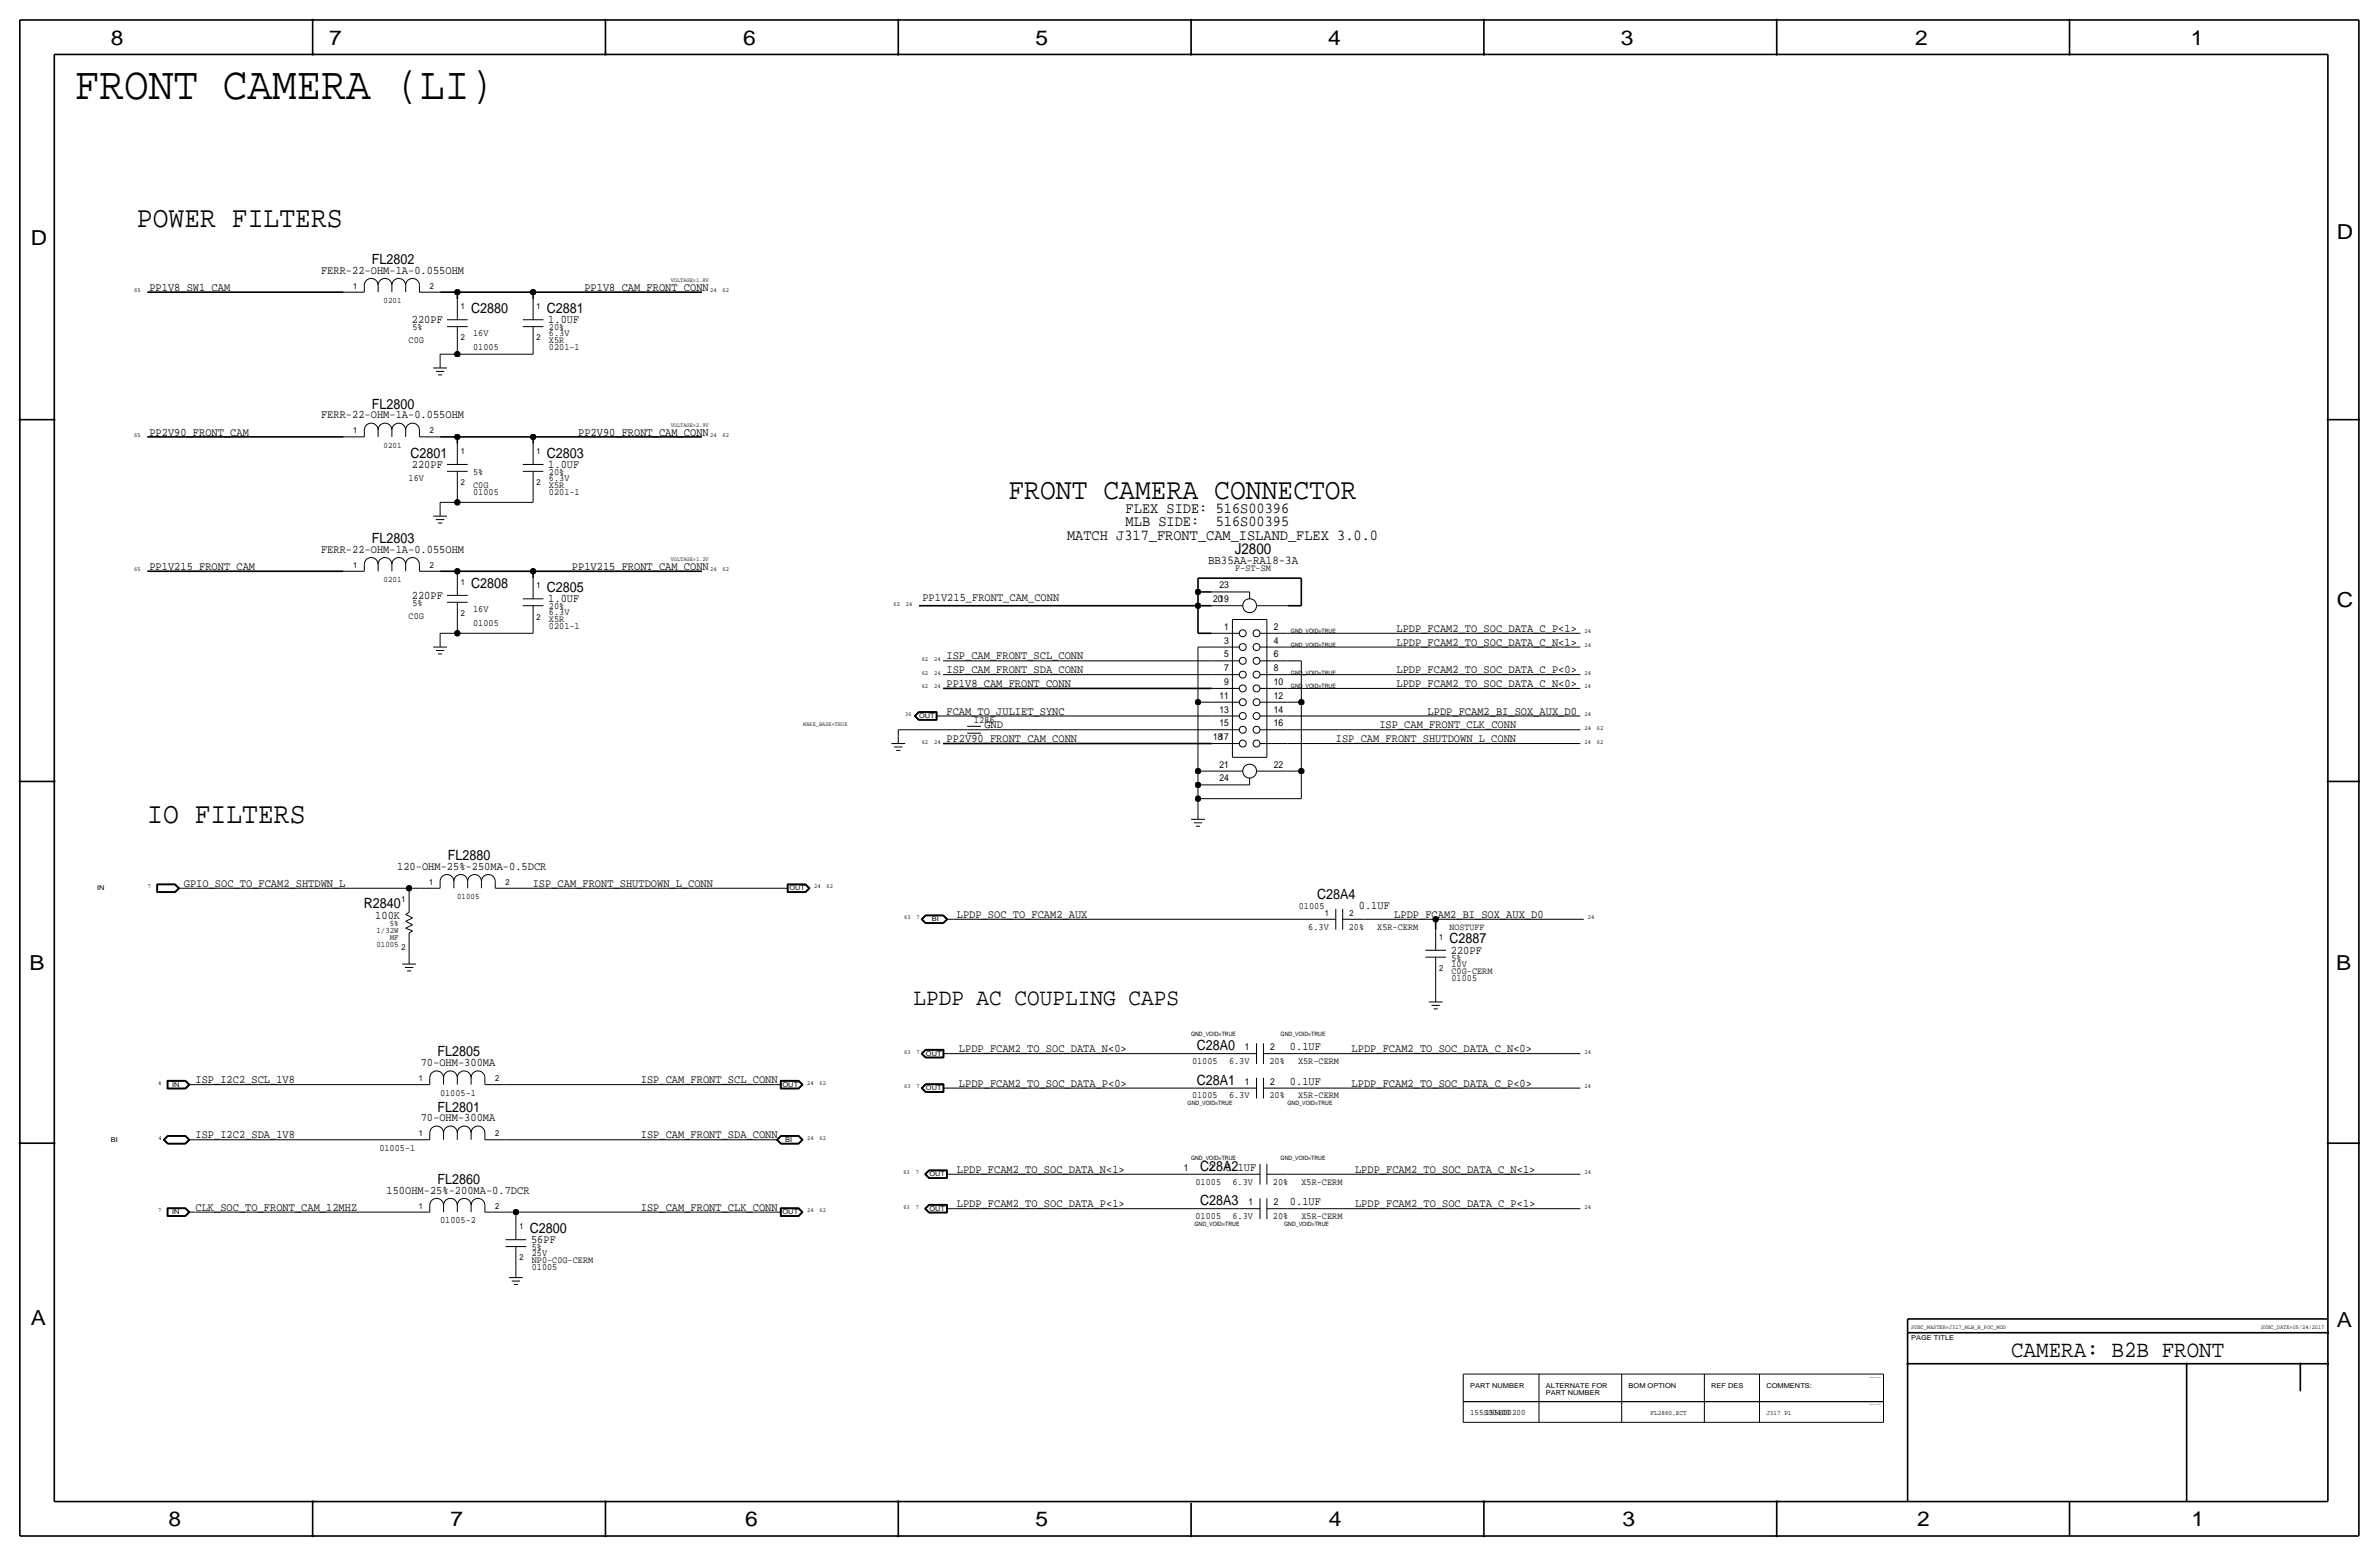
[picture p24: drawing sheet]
<svg xmlns="http://www.w3.org/2000/svg" width="877mm" height="574mm" viewBox="0 0 877 574" stroke-linecap="round" stroke-linejoin="round" font-family="sans-serif">
<defs><g id="words">
<text font-size="17" x="27.6" y="36.6">FRONT CAMERA (LI)</text>
<g font-size="10.9">
<text x="50.5" y="83.6">POWER FILTERS</text>
<text x="371.8" y="183.9">FRONT CAMERA CONNECTOR</text>
<text x="54.3" y="303.3">IO FILTERS</text>
</g>
<text font-size="8.7" x="336.7" y="370.6">LPDP AC COUPLING CAPS</text>
<text font-size="8.6" x="741.4" y="500.1">CAMERA: B2B FRONT</text>
<g font-size="7.6">
<text x="40.8" y="16.5">8</text>
<text x="121.3" y="16.5">7</text>
<text x="274" y="16.5">6</text>
<text x="381.7" y="16.5">5</text>
<text x="489.7" y="16.5">4</text>
<text x="597.6" y="16.5">3</text>
<text x="706.1" y="16.5">2</text>
<text x="807.7" y="16.5">1</text>
<text x="861.5" y="88.1">D</text>
<text x="11.4" y="90.4">D</text>
<text x="861.5" y="223.8">C</text>
<text x="10.8" y="357.6">B</text>
<text x="861.3" y="357.4">B</text>
<text x="11.3" y="488.4">A</text>
<text x="861.5" y="489.2">A</text>
<text x="62.2" y="562.6">8</text>
<text x="166" y="562.6">7</text>
<text x="274.8" y="562.6">6</text>
<text x="381.7" y="562.6">5</text>
<text x="489.9" y="562.6">4</text>
<text x="598.1" y="562.6">3</text>
<text x="706.8" y="562.6">2</text>
<text x="807.9" y="562.6">1</text>
</g>
<g font-size="5.6">
<text x="415" y="189">FLEX SIDE: 516S00396</text>
<text x="415" y="194.1">MLB SIDE:</text>
<text x="448.2" y="194.1">516S00395</text>
<text x="393.4" y="199.1">MATCH J317_FRONT_CAM_ISLAND_FLEX 3.0.0</text>
<text x="455.2" y="204.2">J2800</text>
</g>
<g font-size="5.2">
<text x="137.1" y="97.3">FL2802</text>
<text x="173.7" y="115.3">C2880</text>
<text x="201.6" y="115.3">C2881</text>
<text x="137.1" y="150.6">FL2800</text>
<text x="151.3" y="168.7">C2801</text>
<text x="201.6" y="168.7">C2803</text>
<text x="137.1" y="200.2">FL2803</text>
<text x="173.7" y="216.9">C2808</text>
<text x="201.6" y="218.2">C2805</text>
<text x="165.1" y="317">FL2880</text>
<text x="134.1" y="334.8">R2840</text>
<text x="485.6" y="331.2">C28A4</text>
<text x="534.4" y="347.7">C2887</text>
<text x="161.3" y="389.4">FL2805</text>
<text x="441.2" y="387.1">C28A0</text>
<text x="441.2" y="399.8">C28A1</text>
<text x="161.3" y="409.7">FL2801</text>
<text x="442.5" y="431.5">C28A2</text>
<text x="161.3" y="436.4">FL2860</text>
<text x="442.5" y="444.2">C28A3</text>
<text x="195.3" y="454.4">C2800</text>
</g>
<text font-size="4.4" x="445.4" y="208">BB35AA-RA18-3A</text>
<g font-size="4.3">
<text x="118.4" y="100.8">FERR-22-OHM-1A-0.055OHM</text>
<text x="55.1" y="107.2">PP1V8_SW1_CAM</text>
<text x="215.4" y="107.2">PP1V8_CAM_FRONT_CONN</text>
<text x="151.8" y="119.1">220PF</text>
<text x="202.1" y="119.1">1.0UF</text>
<text x="118.4" y="154.2">FERR-22-OHM-1A-0.055OHM</text>
<text x="55.1" y="160.5">PP2V90_FRONT_CAM</text>
<text x="213.2" y="160.5">PP2V90_FRONT_CAM_CONN</text>
<text x="151.8" y="172.5">220PF</text>
<text x="202.1" y="172.5">1.0UF</text>
<text x="118.4" y="203.7">FERR-22-OHM-1A-0.055OHM</text>
<text x="55.1" y="210.1">PP1V215_FRONT_CAM</text>
<text x="210.9" y="210.1">PP1V215_FRONT_CAM_CONN</text>
<text x="151.8" y="220.7">220PF</text>
<text x="202.1" y="222">1.0UF</text>
<text x="340.1" y="221.5">PP1V215_FRONT_CAM_CONN</text>
<text x="514.8" y="232.9">LPDP_FCAM2_TO_SOC_DATA_C_P&lt;1&gt;</text>
<text x="514.8" y="238">LPDP_FCAM2_TO_SOC_DATA_C_N&lt;1&gt;</text>
<text x="348.9" y="243.1">ISP_CAM_FRONT_SCL_CONN</text>
<text x="348.9" y="248.2">ISP_CAM_FRONT_SDA_CONN</text>
<text x="514.8" y="248.2">LPDP_FCAM2_TO_SOC_DATA_C_P&lt;0&gt;</text>
<text x="348.9" y="253.2">PP1V8_CAM_FRONT_CONN</text>
<text x="514.8" y="253.2">LPDP_FCAM2_TO_SOC_DATA_C_N&lt;0&gt;</text>
<text x="348.9" y="263.4">FCAM_TO_JULIET_SYNC</text>
<text x="526.3" y="263.4">LPDP_FCAM2_BI_SOX_AUX_D0</text>
<text x="362.9" y="268.5">GND</text>
<text x="508.5" y="268.5">ISP_CAM_FRONT_CLK_CONN</text>
<text x="348.9" y="273.6">PP2V90_FRONT_CAM_CONN</text>
<text x="492.5" y="273.6">ISP_CAM_FRONT_SHUTDOWN_L_CONN</text>
<text x="146.4" y="320.5">120-OHM-25%-250MA-0.5DCR</text>
<text x="67.8" y="326.9">GPIO_SOC_TO_FCAM2_SHTDWN_L</text>
<text x="196.4" y="326.9">ISP_CAM_FRONT_SHUTDOWN_L_CONN</text>
<text x="500.9" y="335">0.1UF</text>
<text x="138.3" y="338.6">100K</text>
<text x="352.8" y="338.3">LPDP_SOC_TO_FCAM2_AUX</text>
<text x="514" y="338.3">LPDP_FCAM2_BI_SOX_AUX_D0</text>
<text x="534.9" y="351.5">220PF</text>
<text x="353.5" y="387.9">LPDP_FCAM2_TO_SOC_DATA_N&lt;0&gt;</text>
<text x="475.5" y="387.1">0.1UF</text>
<text x="498.3" y="387.9">LPDP_FCAM2_TO_SOC_DATA_C_N&lt;0&gt;</text>
<text x="155.1" y="392.9">70-OHM-300MA</text>
<text x="72.1" y="399.3">ISP_I2C2_SCL_1V8</text>
<text x="236.3" y="399.3">ISP_CAM_FRONT_SCL_CONN</text>
<text x="353.5" y="400.6">LPDP_FCAM2_TO_SOC_DATA_P&lt;0&gt;</text>
<text x="475.5" y="399.8">0.1UF</text>
<text x="498.3" y="400.6">LPDP_FCAM2_TO_SOC_DATA_C_P&lt;0&gt;</text>
<text x="155.1" y="413.3">70-OHM-300MA</text>
<text x="72.1" y="419.6">ISP_I2C2_SDA_1V8</text>
<text x="236.3" y="419.6">ISP_CAM_FRONT_SDA_CONN</text>
<text x="451.7" y="431.5">0.1UF</text>
<text x="352.8" y="432.3">LPDP_FCAM2_TO_SOC_DATA_N&lt;1&gt;</text>
<text x="499.6" y="432.3">LPDP_FCAM2_TO_SOC_DATA_C_N&lt;1&gt;</text>
<text x="142.5" y="439.9">150OHM-25%-200MA-0.7DCR</text>
<text x="72.1" y="446.3">CLK_SOC_TO_FRONT_CAM_12MHZ</text>
<text x="236.3" y="446.3">ISP_CAM_FRONT_CLK_CONN</text>
<text x="352.8" y="445">LPDP_FCAM2_TO_SOC_DATA_P&lt;1&gt;</text>
<text x="475.5" y="444.2">0.1UF</text>
<text x="499.6" y="445">LPDP_FCAM2_TO_SOC_DATA_C_P&lt;1&gt;</text>
<text x="195.8" y="458.2">56PF</text>
</g>
<text font-size="3.6" x="359" y="266.4">I286</text>
<g font-size="3.5">
<text x="152.1" y="121.7">5%</text>
<text x="174.4" y="124">16V</text>
<text x="202.4" y="121.7">20%</text>
<text x="202.4" y="124">6.3V</text>
<text x="150.6" y="126.5">C0G</text>
<text x="174.4" y="129">01005</text>
<text x="202.4" y="129">0201-1</text>
<text x="202.4" y="126.5">X5R</text>
<text x="150.6" y="177.3">16V</text>
<text x="174.4" y="179.8">C0G</text>
<text x="174.4" y="175">5%</text>
<text x="202.4" y="175">20%</text>
<text x="202.4" y="179.8">X5R</text>
<text x="202.4" y="177.3">6.3V</text>
<text x="174.4" y="182.4">01005</text>
<text x="202.4" y="182.4">0201-1</text>
<text x="455.4" y="210.6">F-ST-SM</text>
<text x="447.2" y="222">2019</text>
<text x="449.6" y="216.9">23</text>
<text x="152.1" y="223.3">5%</text>
<text x="174.4" y="225.6">16V</text>
<text x="202.4" y="224.5">20%</text>
<text x="202.4" y="226.8">6.3V</text>
<text x="150.6" y="228.1">C0G</text>
<text x="174.4" y="230.6">01005</text>
<text x="202.4" y="231.9">0201-1</text>
<text x="202.4" y="229.4">X5R</text>
<text x="451.3" y="232.1">1</text>
<text x="469.6" y="232.1">2</text>
<text x="451.3" y="237.2">3</text>
<text x="469.6" y="237.2">4</text>
<text x="451.3" y="242.3">5</text>
<text x="469.6" y="242.3">6</text>
<text x="451.3" y="247.4">7</text>
<text x="469.6" y="247.4">8</text>
<text x="449.6" y="257.6">11</text>
<text x="451.3" y="252.5">9</text>
<text x="469.6" y="257.6">12</text>
<text x="469.6" y="252.5">10</text>
<text x="449.6" y="262.6">13</text>
<text x="469.6" y="262.6">14</text>
<text x="449.6" y="267.7">15</text>
<text x="469.6" y="267.7">16</text>
<text x="447.2" y="272.8">1817</text>
<text x="449.6" y="283">21</text>
<text x="469.6" y="283">22</text>
<text x="449.6" y="288">24</text>
<text x="478.8" y="335">01005</text>
<text x="482.3" y="342.6">6.3V</text>
<text x="497.2" y="342.6">20%</text>
<text x="507.8" y="342.6">X5R-CERM</text>
<text x="534.4" y="342.6">NOSTUFF</text>
<text x="535.1" y="358.9">C0G-CERM</text>
<text x="535.1" y="354.1">5%</text>
<text x="535.1" y="356.4">10V</text>
<text x="535.1" y="361.4">01005</text>
<text x="459" y="387.1">1</text>
<text x="468.3" y="387.1">2</text>
<text x="439.5" y="392.2">01005</text>
<text x="453.1" y="392.2">6.3V</text>
<text x="468" y="392.2">20%</text>
<text x="478.5" y="392.2">X5R-CERM</text>
<text x="459" y="399.8">1</text>
<text x="468.3" y="399.8">2</text>
<text x="162.2" y="403.9">01005-1</text>
<text x="439.5" y="404.9">01005</text>
<text x="453.1" y="404.9">6.3V</text>
<text x="468" y="404.9">20%</text>
<text x="478.5" y="404.9">X5R-CERM</text>
<text x="139.9" y="424.2">01005-1</text>
<text x="436.4" y="431.5">1</text>
<text x="440.7" y="436.6">01005</text>
<text x="454.4" y="436.6">6.3V</text>
<text x="469.3" y="436.6">20%</text>
<text x="479.8" y="436.6">X5R-CERM</text>
<text x="440.7" y="449.3">01005</text>
<text x="454.4" y="449.3">6.3V</text>
<text x="460.2" y="444.2">1</text>
<text x="469.3" y="449.3">20%</text>
<text x="469.6" y="444.2">2</text>
<text x="479.8" y="449.3">X5R-CERM</text>
<text x="162.2" y="450.8">01005-2</text>
<text x="196" y="460.8">5%</text>
<text x="196" y="465.6">NP0-C0G-CERM</text>
<text x="196" y="463">25V</text>
<text x="196" y="468.1">01005</text>
</g>
<g font-size="3.1">
<text x="130.2" y="106.4">1</text>
<text x="158.4" y="106.4">2</text>
<text x="141.4" y="111.8">0201</text>
<text x="169.9" y="114">1</text>
<text x="197.8" y="114">1</text>
<text x="169.9" y="125.5">2</text>
<text x="197.8" y="125.5">2</text>
<text x="130.2" y="159.8">1</text>
<text x="158.4" y="159.8">2</text>
<text x="141.4" y="165.1">0201</text>
<text x="169.9" y="167.4">1</text>
<text x="197.8" y="167.4">1</text>
<text x="169.9" y="178.8">2</text>
<text x="197.8" y="178.8">2</text>
<text x="130.2" y="209.3">1</text>
<text x="158.4" y="209.3">2</text>
<text x="141.4" y="214.6">0201</text>
<text x="169.9" y="215.6">1</text>
<text x="197.8" y="216.9">1</text>
<text x="169.9" y="227.1">2</text>
<text x="197.8" y="228.3">2</text>
<text x="158.2" y="326.1">1</text>
<text x="186.4" y="326.1">2</text>
<text x="148" y="332.5">1</text>
<text x="168.5" y="331.5">01005</text>
<text x="143.7" y="341.4">5%</text>
<text x="488.4" y="337.6">1</text>
<text x="497.5" y="337.6">2</text>
<text x="138.8" y="343.9">1/32W</text>
<text x="143.7" y="346.5">MF</text>
<text x="530.6" y="346.5">1</text>
<text x="138.8" y="349">01005</text>
<text x="148" y="350.3">2</text>
<text x="530.6" y="357.9">2</text>
<text x="154.4" y="398.5">1</text>
<text x="182.6" y="398.5">2</text>
<text x="154.4" y="418.8">1</text>
<text x="182.6" y="418.8">2</text>
<text x="154.4" y="445.5">1</text>
<text x="182.6" y="445.5">2</text>
<text x="191.5" y="453.1">1</text>
<text x="191.5" y="464.6">2</text>
<text x="542" y="521.7">155S00400</text>
<text x="547.6" y="521.7">155S00200</text>
</g>
<g font-size="2.5">
<text x="338.8" y="264.7">OUT</text>
<text x="35.8" y="328.2">IN</text>
<text x="291" y="328.2">OUT</text>
<text x="343.6" y="339.6">BI</text>
<text x="341.4" y="389.1">OUT</text>
<text x="63.4" y="400.6">IN</text>
<text x="288.5" y="400.6">OUT</text>
<text x="341.4" y="401.8">OUT</text>
<text x="40.8" y="420.9">BI</text>
<text x="289.5" y="420.9">BI</text>
<text x="342.6" y="433.6">OUT</text>
<text x="63.4" y="447.5">IN</text>
<text x="288.5" y="447.5">OUT</text>
<text x="342.6" y="446.3">OUT</text>
<text x="704.5" y="493.8">PAGE TITLE</text>
<text x="542" y="511.6">PART NUMBER</text>
<text x="569.9" y="511.6">ALTERNATE FOR</text>
<text x="569.9" y="514.1">PART NUMBER</text>
<text x="600.4" y="511.6">BOM OPTION</text>
<text x="630.9" y="511.6">REF DES</text>
<text x="651.2" y="511.6">COMMENTS:</text>
<text x="608.5" y="521.7">FL2860,ECT</text>
<text x="651.2" y="521.7">J317 P1</text>
</g>
<g font-size="2.3">
<text x="49.5" y="107.7">65</text>
<text x="261.8" y="107.7">24</text>
<text x="266.4" y="107.7">62</text>
<text x="49.5" y="161">65</text>
<text x="261.8" y="161">24</text>
<text x="266.4" y="161">62</text>
<text x="49.5" y="210.6">65</text>
<text x="261.8" y="210.6">24</text>
<text x="266.4" y="210.6">62</text>
<text x="329.4" y="223.3">62</text>
<text x="334" y="223.3">24</text>
<text x="584.1" y="233.4">24</text>
<text x="584.1" y="238.5">24</text>
<text x="339.8" y="243.6">62</text>
<text x="344.4" y="243.6">24</text>
<text x="339.8" y="248.7">62</text>
<text x="344.4" y="248.7">24</text>
<text x="584.1" y="248.7">24</text>
<text x="339.8" y="253.7">62</text>
<text x="344.4" y="253.7">24</text>
<text x="584.1" y="253.7">24</text>
<text x="333.8" y="263.9">36</text>
<text x="584.1" y="263.9">24</text>
<text x="584.1" y="269">24</text>
<text x="588.7" y="269">62</text>
<text x="339.8" y="274.1">62</text>
<text x="344.4" y="274.1">24</text>
<text x="584.1" y="274.1">24</text>
<text x="588.7" y="274.1">62</text>
<text x="54.6" y="327.4">7</text>
<text x="300.1" y="327.4">24</text>
<text x="304.7" y="327.4">62</text>
<text x="333.3" y="338.8">63</text>
<text x="337.9" y="338.8">7</text>
<text x="585.4" y="338.8">24</text>
<text x="333.3" y="388.4">63</text>
<text x="337.9" y="388.4">7</text>
<text x="584.1" y="388.4">24</text>
<text x="58.4" y="399.8">4</text>
<text x="297.6" y="399.8">24</text>
<text x="302.2" y="399.8">62</text>
<text x="333.3" y="401.1">63</text>
<text x="337.9" y="401.1">7</text>
<text x="584.1" y="401.1">24</text>
<text x="58.5" y="420.1">4</text>
<text x="297.6" y="420.1">24</text>
<text x="302.2" y="420.1">62</text>
<text x="333" y="432.8">63</text>
<text x="337.6" y="432.8">7</text>
<text x="584.1" y="432.8">24</text>
<text x="58.4" y="446.8">7</text>
<text x="297.6" y="446.8">24</text>
<text x="302.2" y="446.8">62</text>
<text x="333" y="445.5">63</text>
<text x="337.6" y="445.5">7</text>
<text x="584.1" y="445.5">24</text>
</g>
<g font-size="2.2">
<text x="247.3" y="103.9">VOLTAGE=1.8V</text>
<text x="247.3" y="157.2">VOLTAGE=2.9V</text>
<text x="247.3" y="206.8">VOLTAGE=1.2V</text>
<text x="475.9" y="233.4">GND_VOID=TRUE</text>
<text x="475.9" y="238.5">GND_VOID=TRUE</text>
<text x="475.9" y="248.7">GND_VOID=TRUE</text>
<text x="475.9" y="253.7">GND_VOID=TRUE</text>
<text x="296.1" y="267.7">MAKE_BASE=TRUE</text>
<text x="439.1" y="382">GND_VOID=TRUE</text>
<text x="472.1" y="382">GND_VOID=TRUE</text>
<text x="437.8" y="407.4">GND_VOID=TRUE</text>
<text x="474.7" y="407.4">GND_VOID=TRUE</text>
<text x="439.1" y="427.7">GND_VOID=TRUE</text>
<text x="472.1" y="427.7">GND_VOID=TRUE</text>
<text x="440.4" y="451.9">GND_VOID=TRUE</text>
<text x="473.4" y="451.9">GND_VOID=TRUE</text>
<text x="704.5" y="490">SYNC_MASTER=J317_MLB_B_POC_MOD</text>
<text x="833.6" y="490">SYNC_DATE=05/24/2017</text>
</g>
<g font-size=".4">
<text x="689.3" y="507.7">TABLE_ALT_HEAD</text>
<text x="689.3" y="517.9">TABLE_ALT_ITEM</text>
</g>
</g></defs>
<g fill="none" stroke="#000" stroke-width=".37">
<path d="M126.7 107.7h7.6zM134.3 105.2a2.54 2.54 0 0 1 2.6-2.6 2.54 2.54 0 0 1 2.5 2.6 2.54 2.54 0 0 1 2.5-2.6 2.54 2.54 0 0 1 2.6 2.6 2.54 2.54 0 0 1 2.5-2.6 2.54 2.54 0 0 1 2.6 2.6 2.54 2.54 0 0 1 2.5-2.6 2.54 2.54 0 0 1 2.5 2.6M134.3 105.2v2.5zM139.4 105.2v2.5zM144.5 105.2v2.5zM149.6 105.2v2.5zM154.6 105.2v2.5zM154.6 107.7h7.7zM164.8 117.9h7.6zM168.6 110.2v7.7zM192.7 117.9h7.7zM196.5 110.2v7.7z"/>
<path d="M159.7 135.6h5.1zM160.7 136.9h3.1zM161.5 138.2h1.5zM162.3 130.6h6.3zM162.3 130.6v2.5zM162.3 133.1v2.5zM164.8 120.4h7.6zM168.6 130.6h27.9zM168.6 128v2.6zM168.6 120.4v7.6zM192.7 120.4h7.7zM196.5 128v2.6z"/>
<path d="M196.5 120.4v7.6zM134.3 158.5a2.54 2.54 0 0 1 2.6-2.5 2.54 2.54 0 0 1 2.5 2.5 2.54 2.54 0 0 1 2.5-2.5 2.54 2.54 0 0 1 2.6 2.5 2.54 2.54 0 0 1 2.5-2.5 2.54 2.54 0 0 1 2.6 2.5 2.54 2.54 0 0 1 2.5-2.5 2.54 2.54 0 0 1 2.5 2.5M134.3 158.5v2.5zM139.4 158.5v2.5zM144.5 158.5v2.5zM149.6 158.5v2.5zM154.6 158.5v2.5zM126.7 161h7.6zM154.6 161h7.7zM164.8 171.2h7.6zM164.8 173.7h7.6zM168.6 163.6v7.6z"/>
<path d="M168.6 173.7v7.7zM192.7 173.7h7.7zM192.7 171.2h7.7zM196.5 163.6v7.6zM196.5 173.7v7.7zM159.7 190.2h5.1zM160.7 191.5h3.1zM161.5 192.8h1.5zM162.3 185.2h6.3zM162.3 185.2v2.5zM162.3 187.7v2.5zM168.6 185.2h27.9z"/>
<path d="M168.6 181.4v3.8zM196.5 181.4v3.8zM126.7 210.6h7.6zM134.3 208a2.54 2.54 0 0 1 2.6-2.5 2.54 2.54 0 0 1 2.5 2.5 2.54 2.54 0 0 1 2.5-2.5 2.54 2.54 0 0 1 2.6 2.5 2.54 2.54 0 0 1 2.5-2.5 2.54 2.54 0 0 1 2.6 2.5 2.54 2.54 0 0 1 2.5-2.5 2.54 2.54 0 0 1 2.5 2.5M134.3 208v2.6zM139.4 208v2.6zM144.5 208v2.6zM149.6 208v2.6zM154.6 208v2.6zM154.6 210.6h7.7zM164.8 219.5h7.6zM168.6 211.8v7.7z"/>
<path d="M196.5 213.1v7.6zM446.7 218.2h14zM460.7 218.2v2.5zM159.7 238.5h5.1zM160.7 239.8h3.1zM162.3 233.4h6.3zM162.3 233.4v2.6zM162.3 236v2.5zM164.8 222h7.6zM168.6 233.4h27.9zM168.6 229.6v3.8zM168.6 222v7.6z"/>
<path d="M192.7 223.3h7.7zM192.7 220.7h7.7zM196.5 230.9v2.5zM196.5 223.3v7.6zM441.7 238.5v20.3zM441.7 238.5h5zM446.7 238.5h10.2zM446.7 233.4h10.2zM446.7 223.3h11.5zM454.4 228.3h12.7zM454.4 228.3v50.8zM463.2 223.3h11.5z"/>
<path d="M464.5 233.4h10.2zM464.5 238.5h10.2zM467.1 228.3v50.8zM474.7 233.4h107.9zM474.7 238.5h107.9zM161.5 241h1.5zM347.7 243.6h99zM347.7 248.7h99zM441.7 258.8v25.4zM441.7 258.8h5zM446.7 258.8h10.2zM446.7 248.7h10.2z"/>
<path d="M446.7 243.6h10.2zM446.7 253.7h10.2zM464.5 248.7h10.2zM464.5 243.6h10.2zM464.5 258.8h10.2zM464.5 253.7h10.2zM474.7 253.7h107.9zM474.7 243.6h5.1zM474.7 258.8h5.1zM474.7 248.7h107.9zM479.8 243.6v15.2zM479.8 258.8v25.4z"/>
<path d="M328.6 274.1h5.1zM329.6 275.3h3.1zM330.4 276.6h1.5zM331.2 269v2.5zM331.2 271.5v2.6zM331.2 269h25.4zM337.1 263.9l1.5 1.6zM337.1 263.9l1.5-1.6zM337.2 263.9l1.5 1.5zM337.2 263.9l1.5-1.5zM337.4 263.9l1.3-1.4zM337.4 263.9l1.3 1.4z"/>
<path d="M337.5 263.9l1.3 1.3zM337.5 263.9l1.3-1.3zM338.6 262.3h6.8zM338.6 265.5h6.8zM338.7 262.4h6.6zM338.7 265.4h6.6zM338.7 262.5h6.5zM338.7 265.3h6.5zM338.8 265.2h6.3zM338.8 262.6h6.3zM345.1 262.6v2.6zM345.1 263.9h2.6z"/>
<path d="M345.2 262.5v2.8zM345.3 262.4v3zM345.4 262.3v3.2zM347.7 263.9h99zM356.6 269h5zM356.6 267.7h5zM356.6 270.3h5zM361.6 269h85.1zM446.7 263.9h10.2zM446.7 269h10.2zM446.7 274.1h10.2zM454.4 279.1h12.7z"/>
<path d="M464.5 274.1h10.2zM464.5 263.9h10.2zM464.5 269h10.2zM474.7 274.1h107.9zM474.7 269h107.9zM474.7 263.9h107.9zM441.7 294.4h38.1zM441.7 289.3v5.1zM441.7 294.4v5.1zM441.7 284.2v5.1zM441.7 299.5v2.5zM441.7 289.3h5z"/>
<path d="M441.7 284.2h5zM446.7 289.3h14zM446.7 284.2h11.5zM460.7 286.8v2.5zM463.2 284.2h11.5zM474.7 284.2h5.1zM479.8 284.2v10.2zM439.1 302h5.1zM440.1 303.3h3.1zM440.9 304.5h1.5zM57.8 325.8v3.2zM57.8 329h6.8z"/>
<path d="M57.8 325.8h6.8zM57.9 325.9h6.7zM57.9 325.9v3zM57.9 328.9h6.7zM58 326v2.8zM58 328.8h6.5zM58 326h6.5zM58.1 326.1h6.4zM58.1 326.1v2.6zM58.1 328.7h6.4zM64.5 328.7l1.2-1.3zM64.5 326.1l1.2 1.3z"/>
<path d="M64.5 326l1.4 1.4zM64.6 325.9l1.4 1.5zM64.6 329l1.6-1.6zM64.6 325.8l1.6 1.6zM65.7 327.4h2.6zM65.9 327.4l-1.4 1.4zM66 327.4l-1.4 1.5zM68.3 327.4h82.5zM149.6 339.6l2.5-1.3zM149.6 339.6l2.5 1.3zM149.6 337.1l2.5 1.2zM149.6 337.1l1.2-.8z"/>
<path d="M150.8 327.4h3.8zM150.8 327.4v1.3zM150.8 328.7v7.6zM154.6 327.4h7.7zM162.3 324.9a2.54 2.54 0 0 1 2.5-2.6 2.54 2.54 0 0 1 2.5 2.6 2.54 2.54 0 0 1 2.6-2.6 2.54 2.54 0 0 1 2.5 2.6 2.54 2.54 0 0 1 2.6-2.6 2.54 2.54 0 0 1 2.5 2.6 2.54 2.54 0 0 1 2.5-2.6 2.54 2.54 0 0 1 2.6 2.6M162.3 324.9v2.5zM167.3 324.9v2.5zM172.4 324.9v2.5zM177.5 324.9v2.5zM182.6 327.4h7.6zM182.6 324.9v2.5zM190.2 327.4h97.8z"/>
<path d="M288 327.4h2.5zM290.2 329h6.8zM290.2 325.8v3.2zM290.2 325.8h6.8zM290.3 325.9h6.7zM290.3 325.9v3zM290.3 328.9h6.7zM290.4 326v2.8zM290.4 328.8h6.5zM290.4 326h6.5zM290.5 326.1h6.4zM290.5 326.1v2.6z"/>
<path d="M290.5 328.7h6.4zM296.9 326.1l1.2 1.3zM296.9 328.7l1.2-1.3zM296.9 328.8l1.4-1.4zM296.9 326l1.4 1.4zM297 328.9l1.4-1.5zM297 325.9l1.4 1.5zM297 325.8l1.6 1.6zM297 329l1.6-1.6zM339.6 338.8l1.6 1.6zM339.6 338.8l1.6-1.5zM339.8 338.8l1.4 1.5z"/>
<path d="M339.8 338.8l1.4-1.4zM339.9 338.8l1.4-1.3zM339.9 338.8l1.4 1.4zM340.1 338.8l1.2-1.2zM340.1 338.8l1.2 1.3zM341.2 337.3h6.6zM341.2 337.4h6.6zM341.3 337.5h6.4zM341.3 337.6h6.4zM347.7 337.6l1.2 1.2zM347.7 337.5l1.4 1.3zM347.8 337.4l1.4 1.4z"/>
<path d="M347.8 337.3l1.6 1.5zM348.9 338.8h2.6zM351.5 338.8h133.3zM484.8 338.8h7.7zM492.5 335v7.6zM495 338.8h7.6zM495 335v7.6zM502.6 338.8h26.7zM529.3 338.8h54.6zM148.3 355.3h5.1zM149.3 356.6h3zM149.6 342.1l2.5-1.2z"/>
<path d="M149.6 342.1l2.5 1.1zM150.1 357.9h1.5zM150.8 343.9l1.3-.7zM150.8 351.5v1.3zM150.8 343.9v7.6zM150.8 352.8v2.5zM341.2 340.4h6.6zM341.2 340.3h6.6zM341.3 340.2h6.4zM341.3 340.1h6.4zM347.7 340.1l1.2-1.3zM347.7 340.2l1.4-1.4z"/>
<path d="M347.8 340.3l1.4-1.5zM347.8 340.4l1.6-1.6zM525.5 352.8h7.6zM525.5 350.3h7.6zM529.3 342.6v7.7zM529.3 352.8v7.6zM526.7 369.3h5.1zM527.8 370.6h3zM528.5 371.9h1.5zM529.3 360.4v6.4zM529.3 366.8v2.5zM61.6 398.2v3.2z"/>
<path d="M61.6 398.2h6.8zM61.7 398.3h6.7zM61.7 398.3v3zM61.8 398.4h6.5zM61.8 398.4v2.8zM61.9 398.5h6.4zM61.9 398.5v2.6zM68.3 398.5l1.2 1.3zM68.3 398.4l1.4 1.4zM68.4 398.3l1.4 1.5zM68.4 398.2l1.6 1.6zM69.5 399.8h2.6z"/>
<path d="M69.7 399.8l-1.4 1.4zM70 399.8l-1.6 1.6zM72.1 399.8h78.7zM150.8 399.8h7.6zM158.4 397.3v2.5zM158.4 397.3a2.54 2.54 0 0 1 2.6-2.6 2.54 2.54 0 0 1 2.5 2.6 2.54 2.54 0 0 1 2.6-2.6 2.54 2.54 0 0 1 2.5 2.6 2.54 2.54 0 0 1 2.5-2.6 2.54 2.54 0 0 1 2.6 2.6 2.54 2.54 0 0 1 2.5-2.6 2.54 2.54 0 0 1 2.6 2.6M163.5 397.3v2.5zM168.6 397.3v2.5zM173.7 397.3v2.5zM178.8 397.3v2.5zM178.8 399.8h7.6zM186.4 399.8h99z"/>
<path d="M285.4 399.8h2.6zM287.7 398.2v3.2zM287.7 398.2h6.8zM287.8 398.3v3zM287.8 398.3h6.6zM287.9 398.4v2.8zM287.9 398.4h6.5zM288 398.5h6.3zM288 398.5v2.6zM294.3 398.5l1.3 1.3zM294.4 398.4l1.4 1.4zM294.4 398.3l1.5 1.5z"/>
<path d="M294.5 398.2l1.6 1.6zM339.6 388.4l1.6 1.5zM339.6 388.4l1.6-1.6zM339.8 388.4l1.4 1.4zM339.8 388.4l1.4-1.5zM339.9 388.4l1.4-1.4zM339.9 388.4l1.4 1.3zM340.1 388.4l1.2-1.3zM340.1 388.4l1.2 1.2zM341.2 386.8h6.8zM341.2 399.5h6.8zM341.2 389.9h6.8z"/>
<path d="M341.2 386.9h6.7zM341.2 399.6h6.7zM341.2 389.8h6.7zM341.3 389.7h6.5zM341.3 387h6.5zM341.3 399.7h6.5zM341.3 387.1h6.4zM341.3 389.6h6.4zM341.3 399.8h6.4zM347.7 387.1v2.5zM347.7 399.8v2.5zM347.7 388.4h2.5z"/>
<path d="M347.8 387v2.7zM347.8 399.7v2.7zM347.9 386.9v2.9zM347.9 399.6v2.9zM348 386.8v3.1zM348 399.5v3.1zM350.2 388.4h105.4zM455.6 388.4h7.6zM463.2 384.6v7.6zM463.2 397.3v7.6zM465.8 388.4h7.6zM465.8 384.6v7.6z"/>
<path d="M465.8 397.3v7.6zM473.4 388.4h109.2zM61.6 401.4h6.8zM61.7 401.3h6.7zM61.8 418.5l-1.6 1.6zM61.8 418.5h6.6zM61.8 401.2h6.5zM61.8 418.6h6.6zM61.9 418.7h6.4zM61.9 418.8h6.4zM61.9 401.1h6.4zM68.3 401.1l1.2-1.3z"/>
<path d="M68.3 418.8l1.2 1.3zM68.3 418.7l1.4 1.4zM68.4 418.6l1.4 1.5zM68.4 401.3l1.5-1.5zM68.4 418.5l1.6 1.6zM158.4 417.6v2.5zM158.4 417.6a2.54 2.54 0 0 1 2.6-2.5 2.54 2.54 0 0 1 2.5 2.5 2.54 2.54 0 0 1 2.6-2.5 2.54 2.54 0 0 1 2.5 2.5 2.54 2.54 0 0 1 2.5-2.5 2.54 2.54 0 0 1 2.6 2.5 2.54 2.54 0 0 1 2.5-2.5 2.54 2.54 0 0 1 2.6 2.5M163.5 417.6v2.5zM168.6 417.6v2.5zM173.7 417.6v2.5zM178.8 417.6v2.5zM287.7 401.4h6.8z"/>
<path d="M287.8 401.3h6.6zM287.8 418.5h6.7zM287.9 401.2h6.5zM287.9 418.6h6.5zM287.9 418.7h6.5zM288 401.1h6.3zM288 418.8h6.3zM294.3 418.8l1.3 1.3zM294.3 401.1l1.3-1.3zM294.4 401.2l1.4-1.4zM294.4 418.7l1.4 1.4zM294.4 418.6l1.5 1.5z"/>
<path d="M294.4 401.3l1.5-1.5zM294.5 418.5l1.6 1.6zM294.5 401.4l1.6-1.6zM339.6 401.1l1.6 1.5zM339.6 401.1l1.6-1.6zM339.8 401.1l1.4 1.4zM339.8 401.1l1.4-1.5zM339.9 401.1l1.4-1.4zM339.9 401.1l1.4 1.3zM340.1 401.1l1.2-1.3zM340.1 401.1l1.2 1.2zM341.2 402.6h6.8z"/>
<path d="M341.2 402.5h6.7zM341.3 402.4h6.5zM341.3 402.3h6.4zM347.7 401.1h2.5zM350.2 401.1h105.4zM455.6 401.1h7.6zM465.8 401.1h7.6zM473.4 401.1h109.2zM60.2 420.1l1.6 1.6zM60.4 420.1l1.4 1.5zM60.4 420.1l1.4-1.5zM60.5 420.1l1.4-1.4z"/>
<path d="M60.5 420.1l1.4 1.4zM60.7 420.1l1.2 1.3zM60.7 420.1l1.2-1.3zM61.8 421.7h6.6zM61.8 421.6h6.6zM61.9 421.5h6.4zM61.9 421.4h6.4zM68.3 421.4l1.2-1.3zM68.4 421.6l1.5-1.5zM68.4 421.7l1.6-1.6zM69.5 420.1h2.6zM69.7 420.1l-1.4 1.4z"/>
<path d="M72.1 420.1h78.7zM150.8 420.1h7.6zM178.8 420.1h7.6zM186.4 420.1h97.8zM284.2 420.1h2.5zM286.3 420.1l1.5 1.6zM286.3 420.1l1.5-1.6zM286.4 420.1l1.5 1.5zM286.4 420.1l1.5-1.5zM286.6 420.1l1.3-1.4zM286.6 420.1l1.3 1.4zM286.7 420.1l1.3 1.3z"/>
<path d="M286.7 420.1l1.3-1.3zM287.8 421.7h6.7zM287.9 421.6h6.5zM287.9 421.5h6.5zM288 421.4h6.3zM294.3 421.4l1.3-1.3zM294.4 421.5l1.4-1.4zM294.4 421.6l1.5-1.5zM294.5 421.7l1.6-1.6zM340.9 432.8l1.5 1.6zM340.9 432.8l1.5-1.6zM341 432.8l1.5-1.5z"/>
<path d="M341 432.8l1.5 1.5zM341.2 432.8l1.3-1.4zM341.2 432.8l1.3 1.4zM341.3 432.8l1.3 1.3zM341.3 432.8l1.3-1.3zM342.4 431.2h6.8zM342.4 434.4h6.8zM342.5 434.3h6.6zM342.5 431.3h6.6zM342.5 431.4h6.5zM342.5 434.2h6.5zM342.6 434.1h6.3z"/>
<path d="M342.6 431.5h6.3zM348.9 431.5v2.6zM348.9 432.8h2.6zM349 431.4v2.8zM349.1 431.3v3zM349.2 431.2v3.2zM351.5 432.8h105.4zM456.9 432.8h7.6zM464.5 429v7.6zM467.1 429v7.6zM467.1 432.8h7.6zM474.7 432.8h107.9z"/>
<path d="M61.6 445.2v3.2zM61.6 448.4h6.8zM61.6 445.2h6.8zM61.7 445.3h6.7zM61.7 445.3v3zM61.7 448.3h6.7zM61.8 445.4h6.5zM61.8 445.4v2.8zM61.8 448.2h6.5zM61.9 445.5h6.4zM61.9 445.5v2.6zM61.9 448.1h6.4z"/>
<path d="M68.3 448.1l1.2-1.3zM68.3 445.5l1.2 1.3zM68.3 448.2l1.4-1.4zM68.3 445.4l1.4 1.4zM68.4 445.3l1.4 1.5zM68.4 448.3l1.5-1.5zM68.4 448.4l1.6-1.6zM68.4 445.2l1.6 1.6zM69.5 446.8h2.6zM72.1 446.8h78.7zM150.8 446.8h7.6zM158.4 444.2v2.6z"/>
<path d="M158.4 444.2a2.54 2.54 0 0 1 2.6-2.5 2.54 2.54 0 0 1 2.5 2.5 2.54 2.54 0 0 1 2.6-2.5 2.54 2.54 0 0 1 2.5 2.5 2.54 2.54 0 0 1 2.5-2.5 2.54 2.54 0 0 1 2.6 2.5 2.54 2.54 0 0 1 2.5-2.5 2.54 2.54 0 0 1 2.6 2.5M163.5 444.2v2.6zM168.6 444.2v2.6zM173.7 444.2v2.6zM178.8 444.2v2.6zM178.8 446.8h7.6zM186.4 459.5h7.6zM186.4 446.8h3.8zM186.4 456.9h7.6zM190.2 446.8v2.5zM190.2 449.3v7.6zM190.2 459.5v7.6z"/>
<path d="M190.2 446.8h95.2zM285.4 446.8h2.6zM287.7 448.4h6.8zM287.7 445.2v3.2zM287.7 445.2h6.8zM287.8 445.3v3zM287.8 448.3h6.6zM287.8 445.3h6.6zM287.9 445.4v2.8zM287.9 448.2h6.5zM287.9 445.4h6.5zM288 445.5h6.3z"/>
<path d="M288 445.5v2.6zM288 448.1h6.3zM294.3 445.5l1.3 1.3zM294.3 448.1l1.3-1.3zM294.4 448.2l1.4-1.4zM294.4 445.4l1.4 1.4zM294.4 445.3l1.5 1.5zM294.4 448.3l1.5-1.5zM294.5 445.2l1.6 1.6zM294.5 448.4l1.6-1.6zM340.9 445.5l1.5 1.6zM340.9 445.5l1.5-1.6z"/>
<path d="M341 445.5l1.5-1.5zM341 445.5l1.5 1.5zM341.2 445.5l1.3-1.4zM341.2 445.5l1.3 1.4zM341.3 445.5l1.3 1.3zM341.3 445.5l1.3-1.3zM342.4 443.9h6.8zM342.4 447.1h6.8zM342.5 447h6.6zM342.5 444h6.6zM342.5 444.1h6.5zM342.5 446.9h6.5z"/>
<path d="M342.6 446.8h6.3zM342.6 444.2h6.3zM348.9 444.2v2.6zM348.9 445.5h2.6zM349 444.1v2.8zM349.1 444v3zM349.2 443.9v3.2zM351.5 445.5h105.4zM456.9 445.5h7.6zM464.5 441.7v7.6zM467.1 441.7v7.6zM467.1 445.5h7.6z"/>
<path d="M474.7 445.5h107.9zM187.7 470.9h5zM188.7 472.2h3zM189.4 473.5h1.6zM190.2 467.1v1.3zM190.2 468.4v2.5zM539.4 516.6h155zM539.4 506.5h155zM539.4 516.6v7.7zM539.4 506.5v10.1zM567.4 516.6v7.7zM567.4 506.5v10.1z"/>
<path d="M597.9 516.6v7.7zM597.9 506.5v10.1zM628.3 516.6v7.7zM628.3 506.5v10.1zM648.7 516.6v7.7zM648.7 506.5v10.1zM694.4 516.6v7.7zM694.4 506.5v10.1zM539.4 524.3h155z"/>
<circle cx="458.2" cy="238.5" r="1.28"/>
<circle cx="458.2" cy="233.4" r="1.28"/>
<circle cx="460.7" cy="223.3" r="2.56"/>
<circle cx="463.2" cy="233.4" r="1.28"/>
<circle cx="463.2" cy="238.5" r="1.28"/>
<circle cx="458.2" cy="243.6" r="1.28"/>
<circle cx="458.2" cy="248.7" r="1.28"/>
<circle cx="458.2" cy="258.8" r="1.28"/>
<circle cx="458.2" cy="253.8" r="1.28"/>
<circle cx="463.2" cy="248.7" r="1.28"/>
<circle cx="463.2" cy="243.6" r="1.28"/>
<circle cx="463.2" cy="258.8" r="1.28"/>
<circle cx="463.2" cy="253.8" r="1.28"/>
<circle cx="458.2" cy="269" r="1.28"/>
<circle cx="458.2" cy="274.1" r="1.28"/>
<circle cx="458.2" cy="263.9" r="1.28"/>
<circle cx="463.2" cy="274.1" r="1.28"/>
<circle cx="463.2" cy="263.9" r="1.28"/>
<circle cx="463.2" cy="269" r="1.28"/>
<circle cx="460.7" cy="284.2" r="2.56"/>
</g>
<g fill="none" stroke="#000" stroke-width=".6" stroke-linecap="butt">
<path d="M7.3 7.4v558.8zM7.3 7.4h862.3zM115.3 7.4v12.7zM223.2 7.4v12.7zM331.2 7.4v12.7zM439.1 7.4v12.7zM547.1 7.4v12.7zM655 7.4v12.7zM763 7.4v12.7zM869.6 7.4v558.8zM20 20.1v533.4zM20 20.1h838.2z"/>
<path d="M858.2 20.1v533.4zM54.3 107.7h72.4zM162.3 107.7h6.3zM168.6 107.7h27.9zM168.6 107.7v2.5zM196.5 107.7v2.5zM196.5 107.7h62.3zM7.3 154.7h12.7zM858.2 154.7h11.4zM54.3 161h72.4zM162.3 161h6.3zM168.6 161h27.9z"/>
<path d="M168.6 161v2.6zM196.5 161v2.6zM196.5 161h62.3zM54.3 210.6h72.4zM162.3 210.6h6.3zM168.6 210.6h27.9zM168.6 210.6v1.2zM196.5 210.6v2.5zM196.5 210.6h62.3zM441.7 213.1h38.1zM441.7 213.1v5.1zM441.7 218.2v5.1z"/>
<path d="M441.7 218.2h5zM479.8 213.1v10.2zM338.8 223.3h102.9zM441.7 223.3h5zM441.7 223.3v10.1zM441.7 233.4h5zM474.7 223.3h5.1zM347.7 253.7h99zM347.7 274.1h99zM7.3 288h12.7zM858.2 288h11.4zM529.3 338.8v3.8z"/>
<path d="M7.3 421.4h12.7zM858.2 421.4h11.4zM703.3 491.2h154.9zM703.3 486.2v5zM703.3 486.2h154.9zM703.3 491.2v62.3zM703.3 502.7h154.9zM806.1 502.7v50.8zM848.1 502.7v10.1zM20 553.5h838.2zM115.3 553.5v12.7zM223.2 553.5v12.7z"/>
<path d="M331.2 553.5v12.7zM439.1 554v12.2zM547.1 553.5v12.7zM655 553.5v12.7zM763 553.5v12.7zM7.3 566.2h862.3z"/>
</g>
<g fill="#000" stroke="#000" stroke-width=".37">
<path d="M115.1 7.2h.4v.3h-.4zM115.1 19.9h.4v.3h-.4zM223 7.2h.4v.3h-.4zM223 19.9h.4v.3h-.4zM331 19.9h.4v.3h-.4zM331 7.2h.4v.3h-.4zM438.9 7.2h.4v.3h-.4zM438.9 19.9h.4v.3h-.4zM546.9 7.2h.4v.3h-.4zM546.9 19.9h.4v.3h-.4zM654.8 19.9h.4v.3h-.4zM654.8 7.2h.4v.3h-.4z"/>
<path d="M762.8 19.9h.4v.3h-.4zM762.8 7.2h.4v.3h-.4zM7.1 154.5h.4v.4h-.4zM19.8 154.5h.4v.4h-.4zM858 154.5h.4v.4h-.4zM869.5 154.5h.3v.4h-.3zM7.1 287.9h.4v.3h-.4zM19.8 287.9h.4v.3h-.4zM858 287.9h.4v.3h-.4zM869.5 287.9h.3v.3h-.3zM7.1 421.2h.4v.4h-.4zM19.8 421.2h.4v.4h-.4z"/>
<path d="M858 421.2h.4v.4h-.4zM869.5 421.2h.3v.4h-.3zM858 491.1h.4v.3h-.4zM703.1 502.5h.4v.3h-.4zM806 502.5h.3v.3h-.3zM847.9 502.5h.3v.3h-.3zM858 502.5h.4v.3h-.4zM115.1 553.3h.4v.3h-.4zM223 553.3h.4v.3h-.4zM331 553.3h.4v.3h-.4zM546.9 553.3h.4v.3h-.4zM654.8 553.3h.4v.3h-.4z"/>
<path d="M115.1 566h.4v.3h-.4zM223 566h.4v.3h-.4zM331 566h.4v.3h-.4zM438.9 566h.4v.3h-.4zM546.9 566h.4v.3h-.4zM654.8 566h.4v.3h-.4z"/>
<circle cx="168.6" cy="107.7" r="1.02"/>
<circle cx="196.5" cy="107.7" r="1.02"/>
<circle cx="168.6" cy="130.6" r="1.02"/>
<circle cx="168.6" cy="161" r="1.02"/>
<circle cx="196.5" cy="161" r="1.02"/>
<circle cx="168.6" cy="185.2" r="1.02"/>
<circle cx="168.6" cy="210.6" r="1.02"/>
<circle cx="196.5" cy="210.6" r="1.02"/>
<circle cx="441.7" cy="218.2" r="1.02"/>
<circle cx="168.6" cy="233.4" r="1.02"/>
<circle cx="441.7" cy="223.3" r="1.02"/>
<circle cx="441.7" cy="258.8" r="1.02"/>
<circle cx="479.8" cy="258.8" r="1.02"/>
<circle cx="441.7" cy="294.4" r="1.02"/>
<circle cx="441.7" cy="284.2" r="1.02"/>
<circle cx="441.7" cy="289.3" r="1.02"/>
<circle cx="479.8" cy="284.2" r="1.02"/>
<circle cx="150.8" cy="327.4" r="1.02"/>
<circle cx="529.3" cy="338.8" r="1.02"/>
<circle cx="190.2" cy="446.8" r="1.02"/>
</g>
<use href="#words"/>
</svg>
